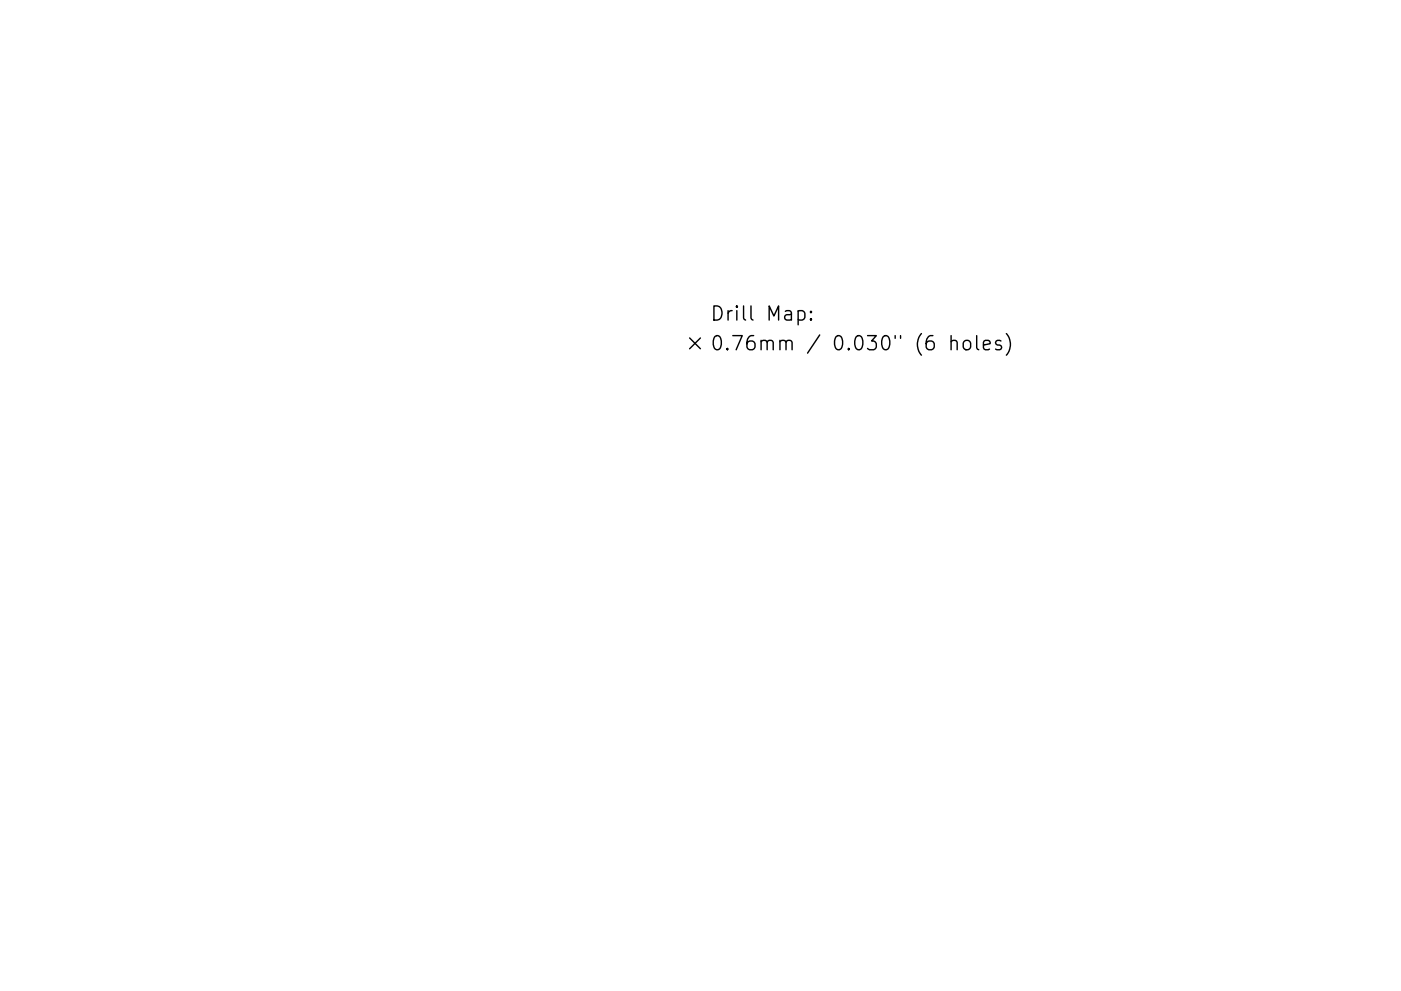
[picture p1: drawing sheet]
<svg xmlns="http://www.w3.org/2000/svg" width="297mm" height="210mm" viewBox="0 0 297 210" stroke-linecap="round" stroke-linejoin="round" font-family="sans-serif">
<defs><g id="words">
<g font-size="4.2">
<text x="150.5" y="68.1">Drill Map:</text>
<text x="150.5" y="74.4">0.76mm / 0.030&quot; (6 holes)</text>
</g>
</g></defs>
<path d="M146.2 71.7l2.3 2.3M148.5 71.7l-2.3 2.3M169.2 66.1l.9-.2 .6 .6v.8l-.3 .5-.3 .1-.9-.1M171.9 67.6l.2 .2-.2 .1-.1-.1 .1-.2v.3M171.9 66.1l.2 .1-.2 .1-.1-.1 .1-.1v.2M201.7 72.5a.74 .74 0 0 1 1.2 .1v1.6M201.7 71.2v3M204.4 72.5a.81 .81 0 0 1 .8-.3 .81 .81 0 0 1 .6 .6v.8a.81 .81 0 0 1-.8 .6 .81 .81 0 0 1-.8-.6v-.8zM207.1 71.2v2.6l.4 .4M208.5 73.2l1.4-.3-.1-.5-.9-.2-.4 .4v1.2l.2 .3 .2 .1 .9-.1M212.2 72.4l-.7-.2-.4 .4 .1 .5 1 .3 .2 .2-.2 .5-.3 .1-.8-.1M213.4 70.8a3.4 3.4 0 0 1 0 4.6" fill="none" stroke="#000" stroke-width=".3"/>
<use href="#words"/>
</svg>
